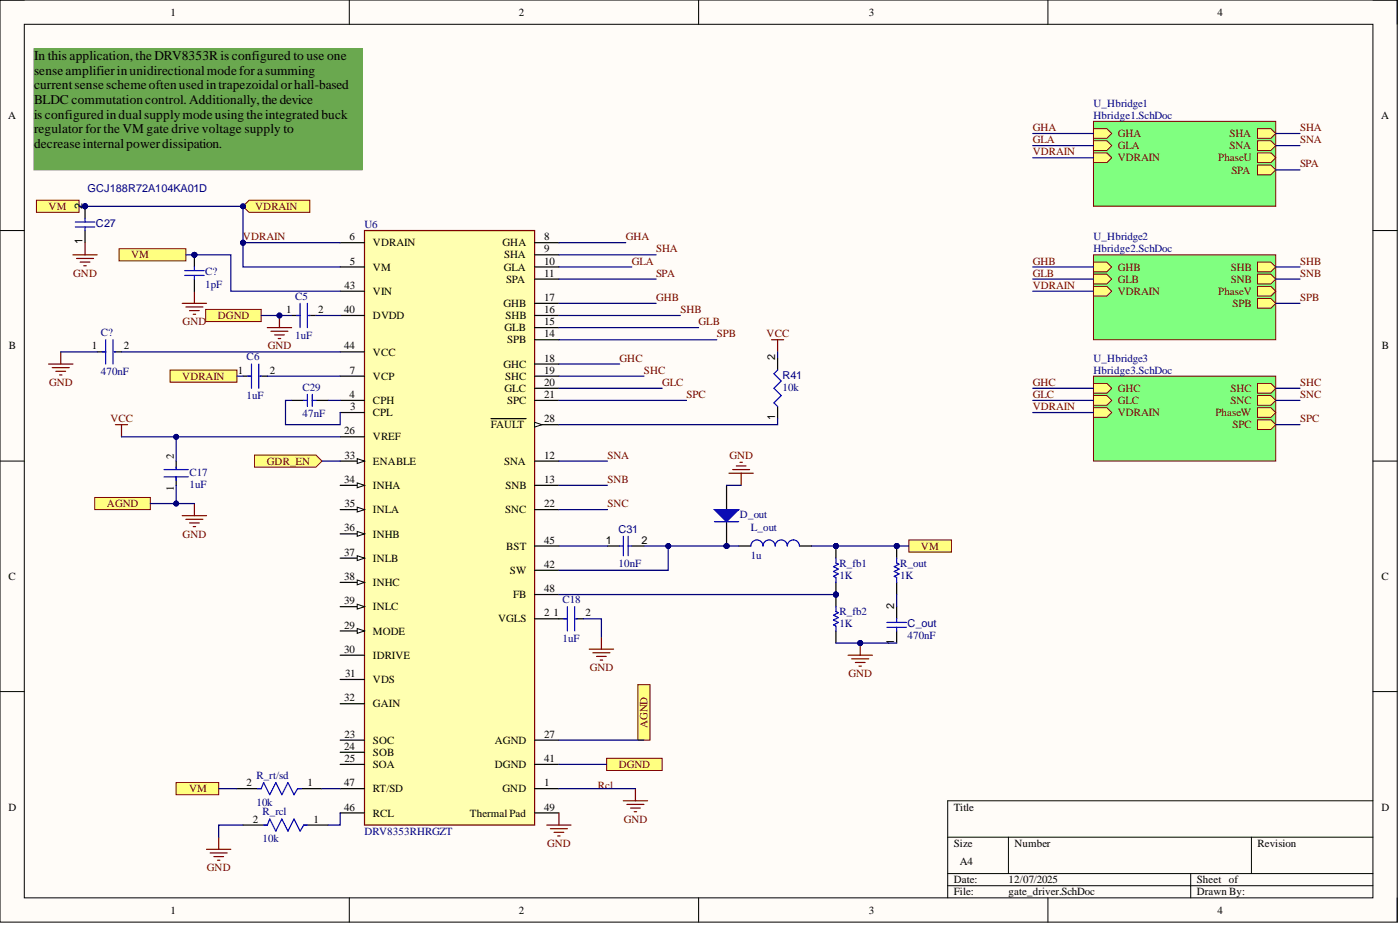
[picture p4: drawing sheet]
<svg xmlns="http://www.w3.org/2000/svg" width="292mm" height="193mm" viewBox="0 0 292 193" stroke-linecap="round" stroke-linejoin="round" font-family="sans-serif">
<defs><g id="words">
<g font-size="2.8">
<text x="7.1" y="12.6">In this application, the DRV8353R is configured to use one</text>
<text x="7.1" y="15.6">senseamplifierinunidirectionalmodeforasumming</text>
<text x="7.1" y="18.7">currentsenseschemeoftenusedintrapezoidalorhall-based</text>
<text x="7.1" y="21.7">BLDC commutationcontrol. Additionally,thedevice</text>
<text x="7.1" y="24.7">is configuredindualsupplymodeusingtheintegratedbuck</text>
<text x="7.1" y="27.8">regulator for the VM gate drive voltage supply to</text>
<text x="7.1" y="30.8">decreaseinternalpowerdissipation.</text>
</g>
<g font-size="2.3">
<text x="35.6" y="3.3">1</text>
<text x="108.2" y="3.3">2</text>
<text x="181.3" y="3.3">3</text>
<text x="254" y="3.3">4</text>
<text x="1.7" y="24.8">A</text>
<text x="288.1" y="24.8">A</text>
<text x="17.2" y="43.5" transform="rotate(-90 17.2 43.5)">2</text>
<text x="17.2" y="51" transform="rotate(-90 17.2 51)">1</text>
<text x="72.9" y="50.1">6</text>
<text x="77.8" y="51.4">VDRAIN</text>
<text x="104.9" y="51.4">GHA</text>
<text x="105.2" y="53.9">SHA</text>
<text x="113.6" y="50.1">8</text>
<text x="113.6" y="52.7">9</text>
<text x="73" y="55.2">5</text>
<text x="77.8" y="56.5">VM</text>
<text x="105.1" y="56.5">GLA</text>
<text x="105.6" y="59">SPA</text>
<text x="113.6" y="55.2">10</text>
<text x="113.6" y="57.7">11</text>
<text x="59.7" y="65.3">1</text>
<text x="66.4" y="65.3">2</text>
<text x="71.8" y="65.3">40</text>
<text x="71.9" y="60.2">43</text>
<text x="77.8" y="61.5">VIN</text>
<text x="105" y="64">GHB</text>
<text x="113.6" y="62.8">17</text>
<text x="113.6" y="65.3">16</text>
<text x="77.8" y="66.6">DVDD</text>
<text x="105.3" y="69.1">GLB</text>
<text x="105.5" y="66.6">SHB</text>
<text x="105.8" y="71.6">SPB</text>
<text x="113.6" y="67.8">15</text>
<text x="113.6" y="70.4">14</text>
<text x="1.9" y="72.9">B</text>
<text x="19.2" y="72.9">1</text>
<text x="25.9" y="72.9">2</text>
<text x="49.6" y="78">1</text>
<text x="56.3" y="78">2</text>
<text x="71.8" y="72.9">44</text>
<text x="73" y="78">7</text>
<text x="77.8" y="74.2">VCC</text>
<text x="105" y="76.7">GHC</text>
<text x="113.6" y="75.4">18</text>
<text x="113.6" y="78">19</text>
<text x="161.7" y="75.2" transform="rotate(-90 161.7 75.2)">2</text>
<text x="288.3" y="72.9">B</text>
<text x="72.9" y="83">4</text>
<text x="77.8" y="79.2">VCP</text>
<text x="105.3" y="81.8">GLC</text>
<text x="105.4" y="79.2">SHC</text>
<text x="113.6" y="80.5">20</text>
<text x="113.6" y="83">21</text>
<text x="73.1" y="85.6">3</text>
<text x="77.8" y="84.3">CPH</text>
<text x="77.8" y="86.8">CPL</text>
<text x="102.4" y="89.4">FAULT</text>
<text x="105.8" y="84.3">SPC</text>
<text x="113.6" y="88.1">28</text>
<text x="161.7" y="87.7" transform="rotate(-90 161.7 87.7)">1</text>
<text x="36.3" y="95.7" transform="rotate(-90 36.3 95.7)">2</text>
<text x="71.8" y="90.6">26</text>
<text x="71.9" y="95.7">33</text>
<text x="77.8" y="91.9">VREF</text>
<text x="113.6" y="95.7">12</text>
<text x="71.8" y="100.7">34</text>
<text x="77.8" y="96.9">ENABLE</text>
<text x="105.2" y="96.9">SNA</text>
<text x="113.6" y="100.7">13</text>
<text x="36.3" y="102.3" transform="rotate(-90 36.3 102.3)">1</text>
<text x="71.9" y="105.8">35</text>
<text x="77.8" y="102">INHA</text>
<text x="77.8" y="107.1">INLA</text>
<text x="105.4" y="107.1">SNC</text>
<text x="105.5" y="102">SNB</text>
<text x="113.6" y="105.8">22</text>
<text x="71.8" y="110.9">36</text>
<text x="77.8" y="112.1">INHB</text>
<text x="113.6" y="113.4">45</text>
<text x="126.4" y="113.4">1</text>
<text x="133.8" y="113.4">2</text>
<text x="71.8" y="115.9">37</text>
<text x="77.8" y="117.2">INLB</text>
<text x="105.6" y="114.7">BST</text>
<text x="106.4" y="119.7">SW</text>
<text x="113.6" y="118.5">42</text>
<text x="1.8" y="121">C</text>
<text x="71.8" y="121">38</text>
<text x="77.8" y="122.3">INHC</text>
<text x="107.1" y="124.8">FB</text>
<text x="113.6" y="123.5">48</text>
<text x="288.2" y="121">C</text>
<text x="71.8" y="126.1">39</text>
<text x="71.8" y="131.1">29</text>
<text x="77.8" y="127.3">INLC</text>
<text x="103.9" y="129.9">VGLS</text>
<text x="113.6" y="128.6">2</text>
<text x="115.5" y="128.6">1</text>
<text x="122.2" y="128.6">2</text>
<text x="186.6" y="127.1" transform="rotate(-90 186.6 127.1)">2</text>
<text x="71.8" y="136.2">30</text>
<text x="77.8" y="137.4">IDRIVE</text>
<text x="77.8" y="132.4">MODE</text>
<text x="186.6" y="134.5" transform="rotate(-90 186.6 134.5)">1</text>
<text x="72" y="141.2">31</text>
<text x="77.8" y="142.5">VDS</text>
<text x="71.8" y="146.3">32</text>
<text x="77.8" y="147.6">GAIN</text>
<text x="71.9" y="153.9">23</text>
<text x="77.8" y="155.2">SOC</text>
<text x="103.3" y="155.2">AGND</text>
<text x="113.6" y="153.9">27</text>
<text x="71.8" y="156.4">24</text>
<text x="71.9" y="159">25</text>
<text x="77.8" y="160.2">SOA</text>
<text x="77.8" y="157.7">SOB</text>
<text x="103.3" y="160.2">DGND</text>
<text x="113.6" y="159">41</text>
<text x="51.5" y="164">2</text>
<text x="64.1" y="164">1</text>
<text x="71.8" y="164">47</text>
<text x="77.8" y="165.3">RT/SD</text>
<text x="104.9" y="165.3">GND</text>
<text x="113.6" y="164">1</text>
<text x="1.8" y="169.1">D</text>
<text x="52.7" y="171.6">2</text>
<text x="65.4" y="171.6">1</text>
<text x="71.8" y="169.1">46</text>
<text x="77.8" y="170.3">RCL</text>
<text x="98" y="170.3">Thermal Pad</text>
<text x="113.6" y="169.1">49</text>
<text x="199" y="169.1">Title</text>
<text x="288.2" y="169.1">D</text>
<text x="199" y="176.7">Size</text>
<text x="211.7" y="176.7">Number</text>
<text x="262.4" y="176.7">Revision</text>
<text x="199" y="184.3">Date:</text>
<text x="200.3" y="180.5">A4</text>
<text x="210.4" y="184.3">12/07/2025</text>
<text x="249.7" y="184.3">Sheet of</text>
<text x="35.6" y="190.6">1</text>
<text x="108.2" y="190.6">2</text>
<text x="181.3" y="190.6">3</text>
<text x="199" y="186.8">File:</text>
<text x="210.4" y="186.8">gate_driver.SchDoc</text>
<text x="249.7" y="186.8">Drawn By:</text>
<text x="254" y="190.6">4</text>
</g>
<g font-size="2.3" fill="#000080">
<text x="228.1" y="22.3">U_Hbridge1</text>
<text x="228.1" y="24.8">Hbridge1.SchDoc</text>
<text x="18.3" y="40">GCJ188R72A104KA01D</text>
<text x="20" y="47.3">C27</text>
<text x="76" y="47.6">U6</text>
<text x="228.1" y="50.1">U_Hbridge2</text>
<text x="228.1" y="52.7">Hbridge2.SchDoc</text>
<text x="42.8" y="57.5">C?</text>
<text x="42.8" y="60">1pF</text>
<text x="61.6" y="62.5">C5</text>
<text x="21" y="70.1">C?</text>
<text x="61.6" y="70.6">1uF</text>
<text x="51.5" y="75.2">C6</text>
<text x="228.1" y="75.4">U_Hbridge3</text>
<text x="228.1" y="78">Hbridge3.SchDoc</text>
<text x="21" y="78.2">470nF</text>
<text x="51.5" y="83.3">1uF</text>
<text x="63.1" y="81.5">C29</text>
<text x="163.3" y="81.5">10k</text>
<text x="163.3" y="79">R41</text>
<text x="63.1" y="87.1">47nF</text>
<text x="39.5" y="99.2">C17</text>
<text x="39.5" y="101.8">1uF</text>
<text x="129" y="111.1">C31</text>
<text x="154.4" y="108.1">D_out</text>
<text x="156.7" y="110.9">L_out</text>
<text x="129" y="118.2">10nF</text>
<text x="156.7" y="116.7">1u</text>
<text x="175.2" y="118.2">R_fb1</text>
<text x="187.8" y="118.2">R_out</text>
<text x="117.4" y="125.8">C18</text>
<text x="175.2" y="120.7">1K</text>
<text x="187.8" y="120.7">1K</text>
<text x="175.2" y="130.9">1K</text>
<text x="175.2" y="128.3">R_fb2</text>
<text x="189.4" y="130.9">C_out</text>
<text x="117.4" y="133.9">1uF</text>
<text x="189.4" y="133.4">470nF</text>
<text x="53.5" y="162.5">R_rt/sd</text>
<text x="53.5" y="168.1">10k</text>
<text x="54.8" y="170.1">R_rcl</text>
<text x="54.8" y="175.7">10k</text>
<text x="76" y="174.1">DRV8353RHRGZT</text>
</g>
<g font-size="2.3" fill="#800000">
<text x="215.5" y="29.9">GLA</text>
<text x="215.5" y="27.3">GHA</text>
<text x="233.2" y="28.6">GHA</text>
<text x="256.5" y="28.6">SHA</text>
<text x="271.2" y="27.3">SHA</text>
<text x="271.2" y="29.9">SNA</text>
<text x="215.5" y="32.4">VDRAIN</text>
<text x="233.2" y="31.1">GLA</text>
<text x="233.2" y="33.7">VDRAIN</text>
<text x="254.2" y="33.7">PhaseU</text>
<text x="256.5" y="31.1">SNA</text>
<text x="271.2" y="34.9">SPA</text>
<text x="257" y="36.2">SPA</text>
<text x="10.1" y="43.8">VM</text>
<text x="53.2" y="43.8">VDRAIN</text>
<text x="27.4" y="53.9">VM</text>
<text x="50.7" y="50.1">VDRAIN</text>
<text x="130.6" y="50.1">GHA</text>
<text x="136.9" y="52.7">SHA</text>
<text x="15.3" y="57.7">GND</text>
<text x="131.8" y="55.2">GLA</text>
<text x="136.9" y="57.7">SPA</text>
<text x="215.5" y="57.7">GLB</text>
<text x="215.5" y="55.2">GHB</text>
<text x="233.2" y="56.5">GHB</text>
<text x="233.2" y="59">GLB</text>
<text x="256.8" y="56.5">SHB</text>
<text x="256.8" y="59">SNB</text>
<text x="271.2" y="55.2">SHB</text>
<text x="271.2" y="57.7">SNB</text>
<text x="136.9" y="62.8">GHB</text>
<text x="142" y="65.3">SHB</text>
<text x="215.5" y="60.2">VDRAIN</text>
<text x="233.2" y="61.5">VDRAIN</text>
<text x="254.2" y="61.5">PhaseV</text>
<text x="257.1" y="64">SPB</text>
<text x="271.2" y="62.8">SPB</text>
<text x="38.1" y="67.8">GND</text>
<text x="45.5" y="66.6">DGND</text>
<text x="145.8" y="67.8">GLB</text>
<text x="149.6" y="70.4">SPB</text>
<text x="160" y="70.4">VCC</text>
<text x="55.9" y="72.9">GND</text>
<text x="129.3" y="75.4">GHC</text>
<text x="134.4" y="78">SHC</text>
<text x="10.2" y="80.5">GND</text>
<text x="38" y="79.2">VDRAIN</text>
<text x="138.2" y="80.5">GLC</text>
<text x="143.2" y="83">SPC</text>
<text x="215.5" y="83">GLC</text>
<text x="215.5" y="80.5">GHC</text>
<text x="233.2" y="81.8">GHC</text>
<text x="256.7" y="81.8">SHC</text>
<text x="271.2" y="80.5">SHC</text>
<text x="271.2" y="83">SNC</text>
<text x="23.1" y="88.1">VCC</text>
<text x="215.5" y="85.6">VDRAIN</text>
<text x="233.2" y="84.3">GLC</text>
<text x="233.2" y="86.8">VDRAIN</text>
<text x="253.6" y="86.8">PhaseW</text>
<text x="256.7" y="84.3">SNC</text>
<text x="257.1" y="89.4">SPC</text>
<text x="271.2" y="88.1">SPC</text>
<text x="126.7" y="95.7">SNA</text>
<text x="152.2" y="95.7">GND</text>
<text x="55.7" y="96.9">GDR_EN</text>
<text x="126.7" y="100.7">SNB</text>
<text x="22.3" y="105.8">AGND</text>
<text x="126.7" y="105.8">SNC</text>
<text x="38.1" y="112.1">GND</text>
<text x="192.2" y="114.7">VM</text>
<text x="123" y="140">GND</text>
<text x="177" y="141.2">GND</text>
<text x="135.1" y="151.9" transform="rotate(-90 135.1 151.9)">AGND</text>
<text x="129.1" y="160.2">DGND</text>
<text x="39.5" y="165.3">VM</text>
<text x="124.7" y="164.5">Rcl</text>
<text x="130.1" y="171.6">GND</text>
<text x="114.2" y="176.7">GND</text>
<text x="43.2" y="181.7">GND</text>
</g>
</g></defs>
<path d="M0 0h291.5v192.4h-291.5z" fill-rule="evenodd" fill="#fffcf8"/>
<path d="M0 0h291.5v192.4h-291.5z" fill="none" stroke="#000" stroke-width=".21"/>
<path d="M5.1 5.1h281.4v182.2h-281.4z" fill-rule="evenodd" fill="#fffcf8"/>
<g fill="none" stroke="#000" stroke-width=".21">
<path d="M0 0h5.1M5.1 5.1h281.4v182.2h-281.4zM72.9 0v5.1M145.8 0v5.1M218.6 0v5.1M286.5 0h5v5.1M0 48.1h5.1M286.5 48.1h5M0 96.2h5.1M286.5 96.2h5M0 144.3h5.1M286.5 144.3h5"/>
<path d="M197.7 174.7h88.8M210.4 174.7v7.5M261.1 174.7v7.5M286.5 167.1h-88.8v20.2M72.9 187.3v5.1M145.8 187.3v5.1M197.7 182.2h88.8M197.7 184.8h88.8M218.6 187.3v5.1M248.4 182.2v5.1M291.5 187.3v5.1"/>
</g>
<path d="M76 48.1h35.5v124h-35.5z" fill-rule="evenodd" fill="#ffffb0"/>
<path d="M76 48.1h35.5v124h-35.5z" fill="none" stroke="#800000" stroke-width=".25"/>
<path d="M71 65.8h5M71 73.4h5M71 60.8h5M111.5 88.6h5.1" fill="none" stroke="#000" stroke-width=".25"/>
<path d="M111.5 88.1l1.6 .5-1.6 .5z" fill="#f8fcff"/>
<path d="M111.5 88.1l1.6 .5-1.6 .5z" fill="none" stroke="#000" stroke-width=".21"/>
<path d="M71 83.5h5M71 86.1h5M71 96.2h5M102.4 87.3h7.4M111.5 113.9h5.1" fill="none" stroke="#000" stroke-width=".25"/>
<path d="M74.5 95.7l1.5 .5-1.5 .5z" fill="#f8fcff"/>
<path d="M74.5 95.7l1.5 .5-1.5 .5z" fill="none" stroke="#000" stroke-width=".21"/>
<path d="M111.5 50.6h5.1M111.5 55.7h5.1M111.5 63.3h5.1M111.5 75.9h5.1M111.5 68.3h5.1M111.5 81h5.1M71 101.3h5M71 136.7h5M111.5 124h5.1M71 146.8h5" fill="none" stroke="#000" stroke-width=".25"/>
<path d="M74.5 100.7l1.5 .6-1.5 .5z" fill="#f8fcff"/>
<path d="M74.5 100.7l1.5 .6-1.5 .5z" fill="none" stroke="#000" stroke-width=".21"/>
<path d="M71 111.4h5" fill="none" stroke="#000" stroke-width=".25"/>
<path d="M74.5 110.9l1.5 .5-1.5 .5z" fill="#f8fcff"/>
<path d="M74.5 110.9l1.5 .5-1.5 .5z" fill="none" stroke="#000" stroke-width=".21"/>
<path d="M71 121.5h5" fill="none" stroke="#000" stroke-width=".25"/>
<path d="M74.5 121l1.5 .5-1.5 .5z" fill="#f8fcff"/>
<path d="M74.5 121l1.5 .5-1.5 .5z" fill="none" stroke="#000" stroke-width=".21"/>
<path d="M71 106.3h5" fill="none" stroke="#000" stroke-width=".25"/>
<path d="M74.5 105.8l1.5 .5-1.5 .5z" fill="#f8fcff"/>
<path d="M74.5 105.8l1.5 .5-1.5 .5z" fill="none" stroke="#000" stroke-width=".21"/>
<path d="M71 116.4h5" fill="none" stroke="#000" stroke-width=".25"/>
<path d="M74.5 115.9l1.5 .5-1.5 .5z" fill="#f8fcff"/>
<path d="M74.5 115.9l1.5 .5-1.5 .5z" fill="none" stroke="#000" stroke-width=".21"/>
<path d="M71 126.6h5" fill="none" stroke="#000" stroke-width=".25"/>
<path d="M74.5 126.1l1.5 .5-1.5 .5z" fill="#f8fcff"/>
<path d="M74.5 126.1l1.5 .5-1.5 .5z" fill="none" stroke="#000" stroke-width=".21"/>
<path d="M71 131.6h5" fill="none" stroke="#000" stroke-width=".25"/>
<path d="M74.5 131.1l1.5 .5-1.5 .5z" fill="#f8fcff"/>
<path d="M74.5 131.1l1.5 .5-1.5 .5z" fill="none" stroke="#000" stroke-width=".21"/>
<g fill="none" stroke="#000" stroke-width=".25">
<path d="M71 50.6h5M71 55.7h5M111.5 53.2h5.1M111.5 58.2h5.1M71 78.5h5M111.5 65.8h5.1M111.5 78.5h5.1M111.5 70.9h5.1M71 91.1h5M111.5 96.2h5.1M111.5 83.5h5.1M111.5 101.3h5.1"/>
<path d="M111.5 106.3h5.1M111.5 119h5.1M111.5 129.1h5.1M71 159.5h5M71 156.9h5M71 154.4h5M71 141.7h5M111.5 159.5h5.1M111.5 154.4h5.1M71 169.6h5M71 164.5h5M111.5 169.6h5.1"/>
<path d="M111.5 164.5h5.1"/>
</g>
<path d="M7.1 10.1h68.4v25.3h-68.4z" fill-rule="evenodd" fill="#6aa84f"/>
<path d="M7.1 10.1h68.4v25.3h-68.4z" fill="none" stroke="#6aa84f" stroke-width=".21"/>
<path d="M122.9 135.4h5.1M123.7 136.2h3.6M124.5 136.9h2M125.2 137.7h.5M125.5 132.9v2.5M130 167.1h5.1M130.8 167.8h3.6M131.6 168.6h2M132.3 169.3h.5M132.6 164.5v2.6" fill="none" stroke="#800000" stroke-width=".25"/>
<path d="M60.8 83.5h2.6M65.9 83.5h2.5" fill="none" stroke="#000" stroke-width=".25"/>
<path d="M63.4 83.5h.7M64.1 82.3v2.5M65.1 82.3v2.5M65.1 83.5h.8" fill="none" stroke="#00f" stroke-width=".25"/>
<path d="M7.6 41.8h8.9v2.5h-8.9z" fill-rule="evenodd" fill="#ffff80"/>
<path d="M7.6 41.8h8.9v2.5h-8.9z" fill="none" stroke="#800000" stroke-width=".21"/>
<circle cx="17.7" cy="43" r=".51" fill="#000080"/>
<circle cx="17.7" cy="43" r=".51" fill="none" stroke="#000080" stroke-width=".21"/>
<path d="M17.7 43v2.6M17.7 48.1v2.5" fill="none" stroke="#000" stroke-width=".25"/>
<circle cx="17.7" cy="43" r=".51" fill="#000080"/>
<circle cx="17.7" cy="43" r=".51" fill="none" stroke="#000080" stroke-width=".21"/>
<path d="M15.7 46.3h4.1M15.7 47.3h4.1M17.7 45.6v.7M17.7 47.3v.8" fill="none" stroke="#00f" stroke-width=".25"/>
<path d="M15.2 53.2h5.1M16 53.9h3.5M16.7 54.7h2.1M17.5 55.4h.5M17.7 50.6v2.6" fill="none" stroke="#800000" stroke-width=".25"/>
<path d="M35.5 77.2h13.9v2.5h-13.9z" fill-rule="evenodd" fill="#ffff80"/>
<path d="M35.5 77.2h13.9v2.5h-13.9z" fill="none" stroke="#800000" stroke-width=".21"/>
<path d="M24.1 88.6h2.5M25.3 88.6v2.5" fill="none" stroke="#800000" stroke-width=".25"/>
<path d="M19.8 103.8h11.6v2.5h-11.6z" fill-rule="evenodd" fill="#ffff80"/>
<path d="M19.8 103.8h11.6v2.5h-11.6z" fill="none" stroke="#800000" stroke-width=".21"/>
<path d="M126.6 158.2h11.6v2.5h-11.6z" fill-rule="evenodd" fill="#ffff80"/>
<path d="M126.6 158.2h11.6v2.5h-11.6z" fill="none" stroke="#800000" stroke-width=".21"/>
<path d="M10.1 75.9h5.1M10.9 76.7h3.5M11.7 77.5h2M12.4 78.2h.5M12.7 73.4v2.5M161 70.9h2.5M162.2 70.9v2.5M114.1 172.1h5M114.8 172.9h3.6M115.6 173.6h2M116.4 174.4h.5M116.6 169.6v2.5" fill="none" stroke="#800000" stroke-width=".25"/>
<path d="M162.2 74.7v2.5M162.2 84.8v2.5" fill="none" stroke="#000" stroke-width=".25"/>
<path d="M162.2 77.2l-.7 .8 1.5 1.5-1.5 1.5 1.5 1.5-1.5 1.5 .7 .8" fill="none" stroke="#00f" stroke-width=".25"/>
<path d="M24.8 51.9h14v2.5h-14z" fill-rule="evenodd" fill="#ffff80"/>
<path d="M24.8 51.9h14v2.5h-14z" fill="none" stroke="#800000" stroke-width=".21"/>
<path d="M38 63.3h5.1M38.8 64h3.5M39.5 64.8h2.1M40.3 65.6h.5M40.6 60.8v2.5" fill="none" stroke="#800000" stroke-width=".25"/>
<path d="M126.7 113.9h2.6M131.8 113.9h2.6" fill="none" stroke="#000" stroke-width=".25"/>
<path d="M129.3 113.9h.7M130 111.9v4M131.1 111.9v4M131.1 113.9h.7" fill="none" stroke="#00f" stroke-width=".25"/>
<path d="M189.6 112.6h8.9v2.6h-8.9z" fill-rule="evenodd" fill="#ffff80"/>
<path d="M189.6 112.6h8.9v2.6h-8.9z" fill="none" stroke="#800000" stroke-width=".21"/>
<circle cx="151.6" cy="113.9" r=".51" fill="#000080"/>
<circle cx="151.6" cy="113.9" r=".51" fill="none" stroke="#000080" stroke-width=".21"/>
<path d="M151.6 101.3v5M151.6 108.8v5.1" fill="none" stroke="#000" stroke-width=".25"/>
<circle cx="151.6" cy="113.9" r=".51" fill="#000080"/>
<circle cx="151.6" cy="113.9" r=".51" fill="none" stroke="#000080" stroke-width=".21"/>
<path d="M149.1 106.3h5l-2.5 2.5z" fill="#00f"/>
<path d="M149.1 106.3h5l-2.5 2.5zM149.1 108.8h5M156.7 113.9a1.27 1.27 0 0 1 1.2-1.3 1.27 1.27 0 0 1 1.3 1.3 1.27 1.27 0 0 1 1.3-1.3 1.27 1.27 0 0 1 1.2 1.3 1.27 1.27 0 0 1 1.3-1.3 1.27 1.27 0 0 1 1.3 1.3 1.27 1.27 0 0 1 1.2-1.3 1.27 1.27 0 0 1 1.3 1.3" fill="none" stroke="#00f" stroke-width=".25"/>
<path d="M152.1 98.7h5.1M152.9 98h3.5M153.6 97.2h2M154.4 96.4h.5M154.6 98.7v2.6" fill="none" stroke="#800000" stroke-width=".25"/>
<path d="M154.1 113.9h2.6M166.8 113.9h2.5" fill="none" stroke="#000" stroke-width=".25"/>
<circle cx="174.4" cy="113.9" r=".51" fill="#000080"/>
<circle cx="174.4" cy="113.9" r=".51" fill="none" stroke="#000080" stroke-width=".21"/>
<circle cx="174.4" cy="124" r=".51" fill="#000080"/>
<circle cx="174.4" cy="124" r=".51" fill="none" stroke="#000080" stroke-width=".21"/>
<path d="M174.4 113.9v2.5" fill="none" stroke="#000" stroke-width=".25"/>
<circle cx="174.4" cy="113.9" r=".51" fill="#000080"/>
<circle cx="174.4" cy="113.9" r=".51" fill="none" stroke="#000080" stroke-width=".21"/>
<path d="M174.4 121.5v2.5" fill="none" stroke="#000" stroke-width=".25"/>
<circle cx="174.4" cy="124" r=".51" fill="#000080"/>
<circle cx="174.4" cy="124" r=".51" fill="none" stroke="#000080" stroke-width=".21"/>
<path d="M174.4 116.4v1l.5 .3-1 .5 1 .5-1 .5 1 .5-1 .5 .5 .3v1" fill="none" stroke="#00f" stroke-width=".25"/>
<circle cx="187.1" cy="113.9" r=".51" fill="#000080"/>
<circle cx="187.1" cy="113.9" r=".51" fill="none" stroke="#000080" stroke-width=".21"/>
<path d="M187.1 113.9v2.5" fill="none" stroke="#000" stroke-width=".25"/>
<circle cx="187.1" cy="113.9" r=".51" fill="#000080"/>
<circle cx="187.1" cy="113.9" r=".51" fill="none" stroke="#000080" stroke-width=".21"/>
<path d="M187.1 121.5v2.5" fill="none" stroke="#000" stroke-width=".25"/>
<path d="M187.1 116.4v1l.5 .3-1 .5 1 .5-1 .5 1 .5-1 .5 .5 .3v1" fill="none" stroke="#00f" stroke-width=".25"/>
<circle cx="174.4" cy="124" r=".51" fill="#000080"/>
<circle cx="174.4" cy="124" r=".51" fill="none" stroke="#000080" stroke-width=".21"/>
<path d="M174.4 124v2.6" fill="none" stroke="#000" stroke-width=".25"/>
<circle cx="174.4" cy="124" r=".51" fill="#000080"/>
<circle cx="174.4" cy="124" r=".51" fill="none" stroke="#000080" stroke-width=".21"/>
<path d="M174.4 131.6v2.6M187.1 126.6v2.5M187.1 131.6v2.6" fill="none" stroke="#000" stroke-width=".25"/>
<path d="M174.4 126.6v1l.5 .2-1 .5 1 .5-1 .5 1 .6-1 .5 .5 .2v1M185.1 129.9h4M185.1 130.9h4M187.1 129.1v.8M187.1 130.9v.7" fill="none" stroke="#00f" stroke-width=".25"/>
<path d="M176.9 136.7h5.1M177.7 137.4h3.6M178.5 138.2h2M179.2 139h.5M179.5 134.2v2.5" fill="none" stroke="#800000" stroke-width=".25"/>
<circle cx="179.5" cy="134.2" r=".51" fill="#000080"/>
<circle cx="179.5" cy="134.2" r=".51" fill="none" stroke="#000080" stroke-width=".21"/>
<path d="M38 107.6h5.1M38.8 108.3h3.5M39.5 109.1h2.1M40.3 109.9h.5M40.6 105v2.6M43.1 177.2h5.1M43.9 177.9h3.5M44.6 178.7h2M45.4 179.5h.5M45.6 174.7v2.5" fill="none" stroke="#800000" stroke-width=".25"/>
<path d="M228.1 25.3h38.1v17.7h-38.1z" fill-rule="evenodd" fill="#80ff80"/>
<path d="M228.1 25.3h38.1v17.7h-38.1z" fill="none" stroke="#800000" stroke-width=".21"/>
<path d="M228.1 26.8h2.8l1 1-1 1.1h-2.8z" fill-rule="evenodd" fill="#ffff80"/>
<path d="M228.1 26.8h2.8l1 1-1 1.1h-2.8z" fill="none" stroke="#800000" stroke-width=".21"/>
<path d="M228.1 29.4h2.8l1 1-1 1h-2.8z" fill-rule="evenodd" fill="#ffff80"/>
<path d="M228.1 29.4h2.8l1 1-1 1h-2.8z" fill="none" stroke="#800000" stroke-width=".21"/>
<path d="M262.4 26.8h2.8l1 1-1 1.1h-2.8z" fill-rule="evenodd" fill="#ffff80"/>
<path d="M262.4 26.8h2.8l1 1-1 1.1h-2.8z" fill="none" stroke="#800000" stroke-width=".21"/>
<path d="M228.1 31.9h2.8l1 1-1 1h-2.8z" fill-rule="evenodd" fill="#ffff80"/>
<path d="M228.1 31.9h2.8l1 1-1 1h-2.8z" fill="none" stroke="#800000" stroke-width=".21"/>
<path d="M262.4 29.4h2.8l1 1-1 1h-2.8z" fill-rule="evenodd" fill="#ffff80"/>
<path d="M262.4 29.4h2.8l1 1-1 1h-2.8z" fill="none" stroke="#800000" stroke-width=".21"/>
<path d="M262.4 31.9h2.8l1 1-1 1h-2.8z" fill-rule="evenodd" fill="#ffff80"/>
<path d="M262.4 31.9h2.8l1 1-1 1h-2.8z" fill="none" stroke="#800000" stroke-width=".21"/>
<path d="M262.4 34.4h2.8l1 1-1 1.1h-2.8z" fill-rule="evenodd" fill="#ffff80"/>
<path d="M262.4 34.4h2.8l1 1-1 1.1h-2.8z" fill="none" stroke="#800000" stroke-width=".21"/>
<path d="M228.1 53.2h38.1v17.7h-38.1z" fill-rule="evenodd" fill="#80ff80"/>
<path d="M228.1 53.2h38.1v17.7h-38.1z" fill="none" stroke="#800000" stroke-width=".21"/>
<path d="M228.1 54.7h2.8l1 1-1 1h-2.8z" fill-rule="evenodd" fill="#ffff80"/>
<path d="M228.1 54.7h2.8l1 1-1 1h-2.8z" fill="none" stroke="#800000" stroke-width=".21"/>
<path d="M228.1 57.2h2.8l1 1-1 1h-2.8z" fill-rule="evenodd" fill="#ffff80"/>
<path d="M228.1 57.2h2.8l1 1-1 1h-2.8z" fill="none" stroke="#800000" stroke-width=".21"/>
<path d="M262.4 54.7h2.8l1 1-1 1h-2.8z" fill-rule="evenodd" fill="#ffff80"/>
<path d="M262.4 54.7h2.8l1 1-1 1h-2.8z" fill="none" stroke="#800000" stroke-width=".21"/>
<path d="M228.1 59.7h2.8l1 1.1-1 1h-2.8z" fill-rule="evenodd" fill="#ffff80"/>
<path d="M228.1 59.7h2.8l1 1.1-1 1h-2.8z" fill="none" stroke="#800000" stroke-width=".21"/>
<path d="M262.4 57.2h2.8l1 1-1 1h-2.8z" fill-rule="evenodd" fill="#ffff80"/>
<path d="M262.4 57.2h2.8l1 1-1 1h-2.8z" fill="none" stroke="#800000" stroke-width=".21"/>
<path d="M262.4 59.7h2.8l1 1.1-1 1h-2.8z" fill-rule="evenodd" fill="#ffff80"/>
<path d="M262.4 59.7h2.8l1 1.1-1 1h-2.8z" fill="none" stroke="#800000" stroke-width=".21"/>
<path d="M262.4 62.3h2.8l1 1-1 1h-2.8z" fill-rule="evenodd" fill="#ffff80"/>
<path d="M262.4 62.3h2.8l1 1-1 1h-2.8z" fill="none" stroke="#800000" stroke-width=".21"/>
<path d="M228.1 78.5h38.1v17.7h-38.1z" fill-rule="evenodd" fill="#80ff80"/>
<path d="M228.1 78.5h38.1v17.7h-38.1z" fill="none" stroke="#800000" stroke-width=".21"/>
<path d="M228.1 80h2.8l1 1-1 1h-2.8z" fill-rule="evenodd" fill="#ffff80"/>
<path d="M228.1 80h2.8l1 1-1 1h-2.8z" fill="none" stroke="#800000" stroke-width=".21"/>
<path d="M228.1 82.5h2.8l1 1-1 1h-2.8z" fill-rule="evenodd" fill="#ffff80"/>
<path d="M228.1 82.5h2.8l1 1-1 1h-2.8z" fill="none" stroke="#800000" stroke-width=".21"/>
<path d="M262.4 80h2.8l1 1-1 1h-2.8z" fill-rule="evenodd" fill="#ffff80"/>
<path d="M262.4 80h2.8l1 1-1 1h-2.8z" fill="none" stroke="#800000" stroke-width=".21"/>
<path d="M228.1 85.1h2.8l1 1-1 1h-2.8z" fill-rule="evenodd" fill="#ffff80"/>
<path d="M228.1 85.1h2.8l1 1-1 1h-2.8z" fill="none" stroke="#800000" stroke-width=".21"/>
<path d="M262.4 82.5h2.8l1 1-1 1h-2.8z" fill-rule="evenodd" fill="#ffff80"/>
<path d="M262.4 82.5h2.8l1 1-1 1h-2.8z" fill="none" stroke="#800000" stroke-width=".21"/>
<path d="M262.4 85.1h2.8l1 1-1 1h-2.8z" fill-rule="evenodd" fill="#ffff80"/>
<path d="M262.4 85.1h2.8l1 1-1 1h-2.8z" fill="none" stroke="#800000" stroke-width=".21"/>
<path d="M262.4 87.6h2.8l1 1-1 1h-2.8z" fill-rule="evenodd" fill="#ffff80"/>
<path d="M262.4 87.6h2.8l1 1-1 1h-2.8z" fill="none" stroke="#800000" stroke-width=".21"/>
<path d="M36.7 163.3h8.9v2.5h-8.9z" fill-rule="evenodd" fill="#ffff80"/>
<path d="M36.7 163.3h8.9v2.5h-8.9z" fill="none" stroke="#800000" stroke-width=".21"/>
<path d="M42.9 64.5h11.6v2.6h-11.6z" fill-rule="evenodd" fill="#ffff80"/>
<path d="M42.9 64.5h11.6v2.6h-11.6z" fill="none" stroke="#800000" stroke-width=".21"/>
<path d="M55.8 68.3h5M56.5 69.1h3.6M57.3 69.9h2M58.1 70.6h.5M58.3 65.8v2.5" fill="none" stroke="#800000" stroke-width=".25"/>
<circle cx="58.3" cy="65.8" r=".51" fill="#000080"/>
<circle cx="58.3" cy="65.8" r=".51" fill="none" stroke="#000080" stroke-width=".21"/>
<path d="M50.7 43l1.3-1.2h12.6v2.5h-12.6z" fill-rule="evenodd" fill="#ffff80"/>
<path d="M50.7 43l1.3-1.2h12.6v2.5h-12.6z" fill="none" stroke="#800000" stroke-width=".21"/>
<circle cx="50.7" cy="43" r=".51" fill="#000080"/>
<circle cx="50.7" cy="43" r=".51" fill="none" stroke="#000080" stroke-width=".21"/>
<path d="M133.1 142.8h2.5v11.6h-2.5z" fill-rule="evenodd" fill="#ffff80"/>
<path d="M133.1 142.8h2.5v11.6h-2.5z" fill="none" stroke="#800000" stroke-width=".21"/>
<path d="M50.7 78.5h1.8M54.2 78.5h1.6M60.8 65.8h1.8M64.4 65.8h1.5M36.8 96.2v1.5M36.8 99.5v1.8M116.6 129.1h1.8M120.2 129.1h1.5" fill="none" stroke="#000" stroke-width=".25"/>
<g fill="none" stroke="#00f" stroke-width=".25">
<path d="M51.7 78.5h.8M52.5 75.9v5.1M54 75.9v5.1M54.2 78.5h.3M61.9 65.8h.7M62.6 63.3v5M64.1 63.3v5M64.4 65.8h.2M34.2 99.5h5.1M34.2 98h5.1M36.8 97.5v.2M36.8 99.5v.7"/>
<path d="M117.6 129.1h.8M118.4 126.6v5M119.9 126.6v5M120.2 129.1h.2"/>
</g>
<path d="M53.1 94.9h12.8l1.3 1.3-1.3 1.3h-12.8z" fill-rule="evenodd" fill="#ffff80"/>
<path d="M53.1 94.9h12.8l1.3 1.3-1.3 1.3h-12.8z" fill="none" stroke="#800000" stroke-width=".21"/>
<circle cx="50.7" cy="50.6" r=".51" fill="#000080"/>
<circle cx="50.7" cy="50.6" r=".51" fill="none" stroke="#000080" stroke-width=".21"/>
<circle cx="40.6" cy="53.2" r=".51" fill="#000080"/>
<circle cx="40.6" cy="53.2" r=".51" fill="none" stroke="#000080" stroke-width=".21"/>
<path d="M40.6 53.2v2.5M40.6 58.2v2.6" fill="none" stroke="#000" stroke-width=".25"/>
<circle cx="40.6" cy="53.2" r=".51" fill="#000080"/>
<circle cx="40.6" cy="53.2" r=".51" fill="none" stroke="#000080" stroke-width=".21"/>
<path d="M38.5 56.5h4.1M38.5 57.5h4.1M40.6 55.7v.8M40.6 57.5v.7M21.3 73.4h.8M22.1 70.9v5M23.6 70.9v5M23.8 73.4h.3M53.7 164.5h.8l.5-1.2 1.3 2.5 1.2-2.5 1.3 2.5 1.3-2.5 1.2 2.5 .8-1.3h.8M55 172.1h.8l.5-1.2 1.2 2.5 1.3-2.5 1.3 2.5 1.2-2.5 1.3 2.5 .8-1.3h.7" fill="none" stroke="#00f" stroke-width=".25"/>
<path d="M20.3 73.4h1.8M23.8 73.4h1.5M49.4 164.5h5.1M50.7 172.1h5.1M62.1 164.5h5.1M63.4 172.1h5" fill="none" stroke="#000" stroke-width=".25"/>
<path d="M12.7 73.4h7.6M49.4 78.5h1.3M116.6 113.9h10.1M169.3 113.9h5.1M116.6 164.5h16" fill="none" stroke="#000080" stroke-width=".25"/>
<circle cx="174.4" cy="113.9" r=".51" fill="#000080"/>
<circle cx="174.4" cy="113.9" r=".51" fill="none" stroke="#000080" stroke-width=".21"/>
<path d="M174.4 113.9h12.7" fill="none" stroke="#000080" stroke-width=".25"/>
<circle cx="174.4" cy="113.9" r=".51" fill="#000080"/>
<circle cx="174.4" cy="113.9" r=".51" fill="none" stroke="#000080" stroke-width=".21"/>
<circle cx="187.1" cy="113.9" r=".51" fill="#000080"/>
<circle cx="187.1" cy="113.9" r=".51" fill="none" stroke="#000080" stroke-width=".21"/>
<path d="M187.1 113.9h2.5" fill="none" stroke="#000080" stroke-width=".25"/>
<circle cx="187.1" cy="113.9" r=".51" fill="#000080"/>
<circle cx="187.1" cy="113.9" r=".51" fill="none" stroke="#000080" stroke-width=".21"/>
<path d="M174.4 134.2h5.1M187.1 124v2.6" fill="none" stroke="#000080" stroke-width=".25"/>
<circle cx="179.5" cy="134.2" r=".51" fill="#000080"/>
<circle cx="179.5" cy="134.2" r=".51" fill="none" stroke="#000080" stroke-width=".21"/>
<path d="M151.6 113.9h2.5" fill="none" stroke="#000080" stroke-width=".25"/>
<circle cx="151.6" cy="113.9" r=".51" fill="#000080"/>
<circle cx="151.6" cy="113.9" r=".51" fill="none" stroke="#000080" stroke-width=".21"/>
<g fill="none" stroke="#000080" stroke-width=".25">
<path d="M16.5 43h1.2M116.6 50.6h14M116.6 53.2h20.3M116.6 55.7h15.2M116.6 58.2h20.3M116.6 63.3h20.3M116.6 65.8h25.4M116.6 68.3h29.2M116.6 70.9h33M116.6 75.9h12.7M116.6 78.5h17.8M116.6 81h21.6"/>
<path d="M116.6 83.5h26.6M116.6 96.2h10.1M50.7 172.1h-5.1v2.6"/>
</g>
<circle cx="17.7" cy="43" r=".51" fill="#000080"/>
<circle cx="17.7" cy="43" r=".51" fill="none" stroke="#000080" stroke-width=".21"/>
<path d="M17.7 43h33v12.7h20.3" fill="none" stroke="#000080" stroke-width=".25"/>
<circle cx="17.7" cy="43" r=".51" fill="#000080"/>
<circle cx="17.7" cy="43" r=".51" fill="none" stroke="#000080" stroke-width=".21"/>
<circle cx="50.7" cy="43" r=".51" fill="#000080"/>
<circle cx="50.7" cy="43" r=".51" fill="none" stroke="#000080" stroke-width=".21"/>
<circle cx="50.7" cy="50.6" r=".51" fill="#000080"/>
<circle cx="50.7" cy="50.6" r=".51" fill="none" stroke="#000080" stroke-width=".21"/>
<path d="M60.8 83.5h-1.2v5.1h11.4v-2.5M68.4 83.5h2.6M179.5 134.2h7.6" fill="none" stroke="#000080" stroke-width=".25"/>
<circle cx="179.5" cy="134.2" r=".51" fill="#000080"/>
<circle cx="179.5" cy="134.2" r=".51" fill="none" stroke="#000080" stroke-width=".21"/>
<path d="M151.6 101.3h3M116.6 124h57.8" fill="none" stroke="#000080" stroke-width=".25"/>
<circle cx="174.4" cy="124" r=".51" fill="#000080"/>
<circle cx="174.4" cy="124" r=".51" fill="none" stroke="#000080" stroke-width=".21"/>
<path d="M134.4 113.9h17.2" fill="none" stroke="#000080" stroke-width=".25"/>
<circle cx="139.4" cy="113.9" r=".51" fill="#000080"/>
<circle cx="139.4" cy="113.9" r=".51" fill="none" stroke="#000080" stroke-width=".21"/>
<circle cx="151.6" cy="113.9" r=".51" fill="#000080"/>
<circle cx="151.6" cy="113.9" r=".51" fill="none" stroke="#000080" stroke-width=".21"/>
<path d="M139.4 113.9v5.1h-22.8" fill="none" stroke="#000080" stroke-width=".25"/>
<circle cx="139.4" cy="113.9" r=".51" fill="#000080"/>
<circle cx="139.4" cy="113.9" r=".51" fill="none" stroke="#000080" stroke-width=".21"/>
<path d="M38.8 53.2h1.8M45.6 164.5h3.8" fill="none" stroke="#000080" stroke-width=".25"/>
<circle cx="40.6" cy="53.2" r=".51" fill="#000080"/>
<circle cx="40.6" cy="53.2" r=".51" fill="none" stroke="#000080" stroke-width=".21"/>
<path d="M40.6 53.2h7.6v7.6h22.8" fill="none" stroke="#000080" stroke-width=".25"/>
<circle cx="40.6" cy="53.2" r=".51" fill="#000080"/>
<circle cx="40.6" cy="53.2" r=".51" fill="none" stroke="#000080" stroke-width=".21"/>
<path d="M54.5 65.8h6.3" fill="none" stroke="#000080" stroke-width=".25"/>
<circle cx="58.3" cy="65.8" r=".51" fill="#000080"/>
<circle cx="58.3" cy="65.8" r=".51" fill="none" stroke="#000080" stroke-width=".21"/>
<path d="M162.2 73.4v1.3M25.3 91.1h45.7M162.2 87.3v1.3h-45.6" fill="none" stroke="#000080" stroke-width=".25"/>
<circle cx="36.8" cy="91.1" r=".51" fill="#000080"/>
<circle cx="36.8" cy="91.1" r=".51" fill="none" stroke="#000080" stroke-width=".21"/>
<path d="M31.4 105h9.2" fill="none" stroke="#000080" stroke-width=".25"/>
<circle cx="36.8" cy="105" r=".51" fill="#000080"/>
<circle cx="36.8" cy="105" r=".51" fill="none" stroke="#000080" stroke-width=".21"/>
<path d="M55.8 78.5h15.2M65.9 65.8h5.1M36.8 91.1v5.1M116.6 159.5h10M116.6 154.4h17.8" fill="none" stroke="#000080" stroke-width=".25"/>
<circle cx="36.8" cy="91.1" r=".51" fill="#000080"/>
<circle cx="36.8" cy="91.1" r=".51" fill="none" stroke="#000080" stroke-width=".21"/>
<path d="M36.8 101.3v3.7" fill="none" stroke="#000080" stroke-width=".25"/>
<circle cx="36.8" cy="105" r=".51" fill="#000080"/>
<circle cx="36.8" cy="105" r=".51" fill="none" stroke="#000080" stroke-width=".21"/>
<path d="M50.7 50.6h20.3M67.2 96.2h3.8M116.6 106.3h10.1M116.6 101.3h10.1M121.7 129.1h3.8v3.8" fill="none" stroke="#000080" stroke-width=".25"/>
<circle cx="50.7" cy="50.6" r=".51" fill="#000080"/>
<circle cx="50.7" cy="50.6" r=".51" fill="none" stroke="#000080" stroke-width=".21"/>
<g fill="none" stroke="#000080" stroke-width=".25">
<path d="M215.5 32.9h12.6M215.5 30.4h12.6M215.5 27.8h12.6M266.2 30.4h5M266.2 27.8h5M266.2 35.4h5M215.5 58.2h12.6M215.5 55.7h12.6M266.2 58.2h5M266.2 55.7h5M25.3 73.4h45.7M215.5 60.8h12.6"/>
<path d="M266.2 63.3h5M215.5 86.1h12.6M215.5 83.5h12.6M215.5 81h12.6M266.2 83.5h5M266.2 81h5M266.2 88.6h5M67.2 164.5h3.8M71 169.6v2.5h-2.6"/>
</g>
<use href="#words"/>
</svg>
